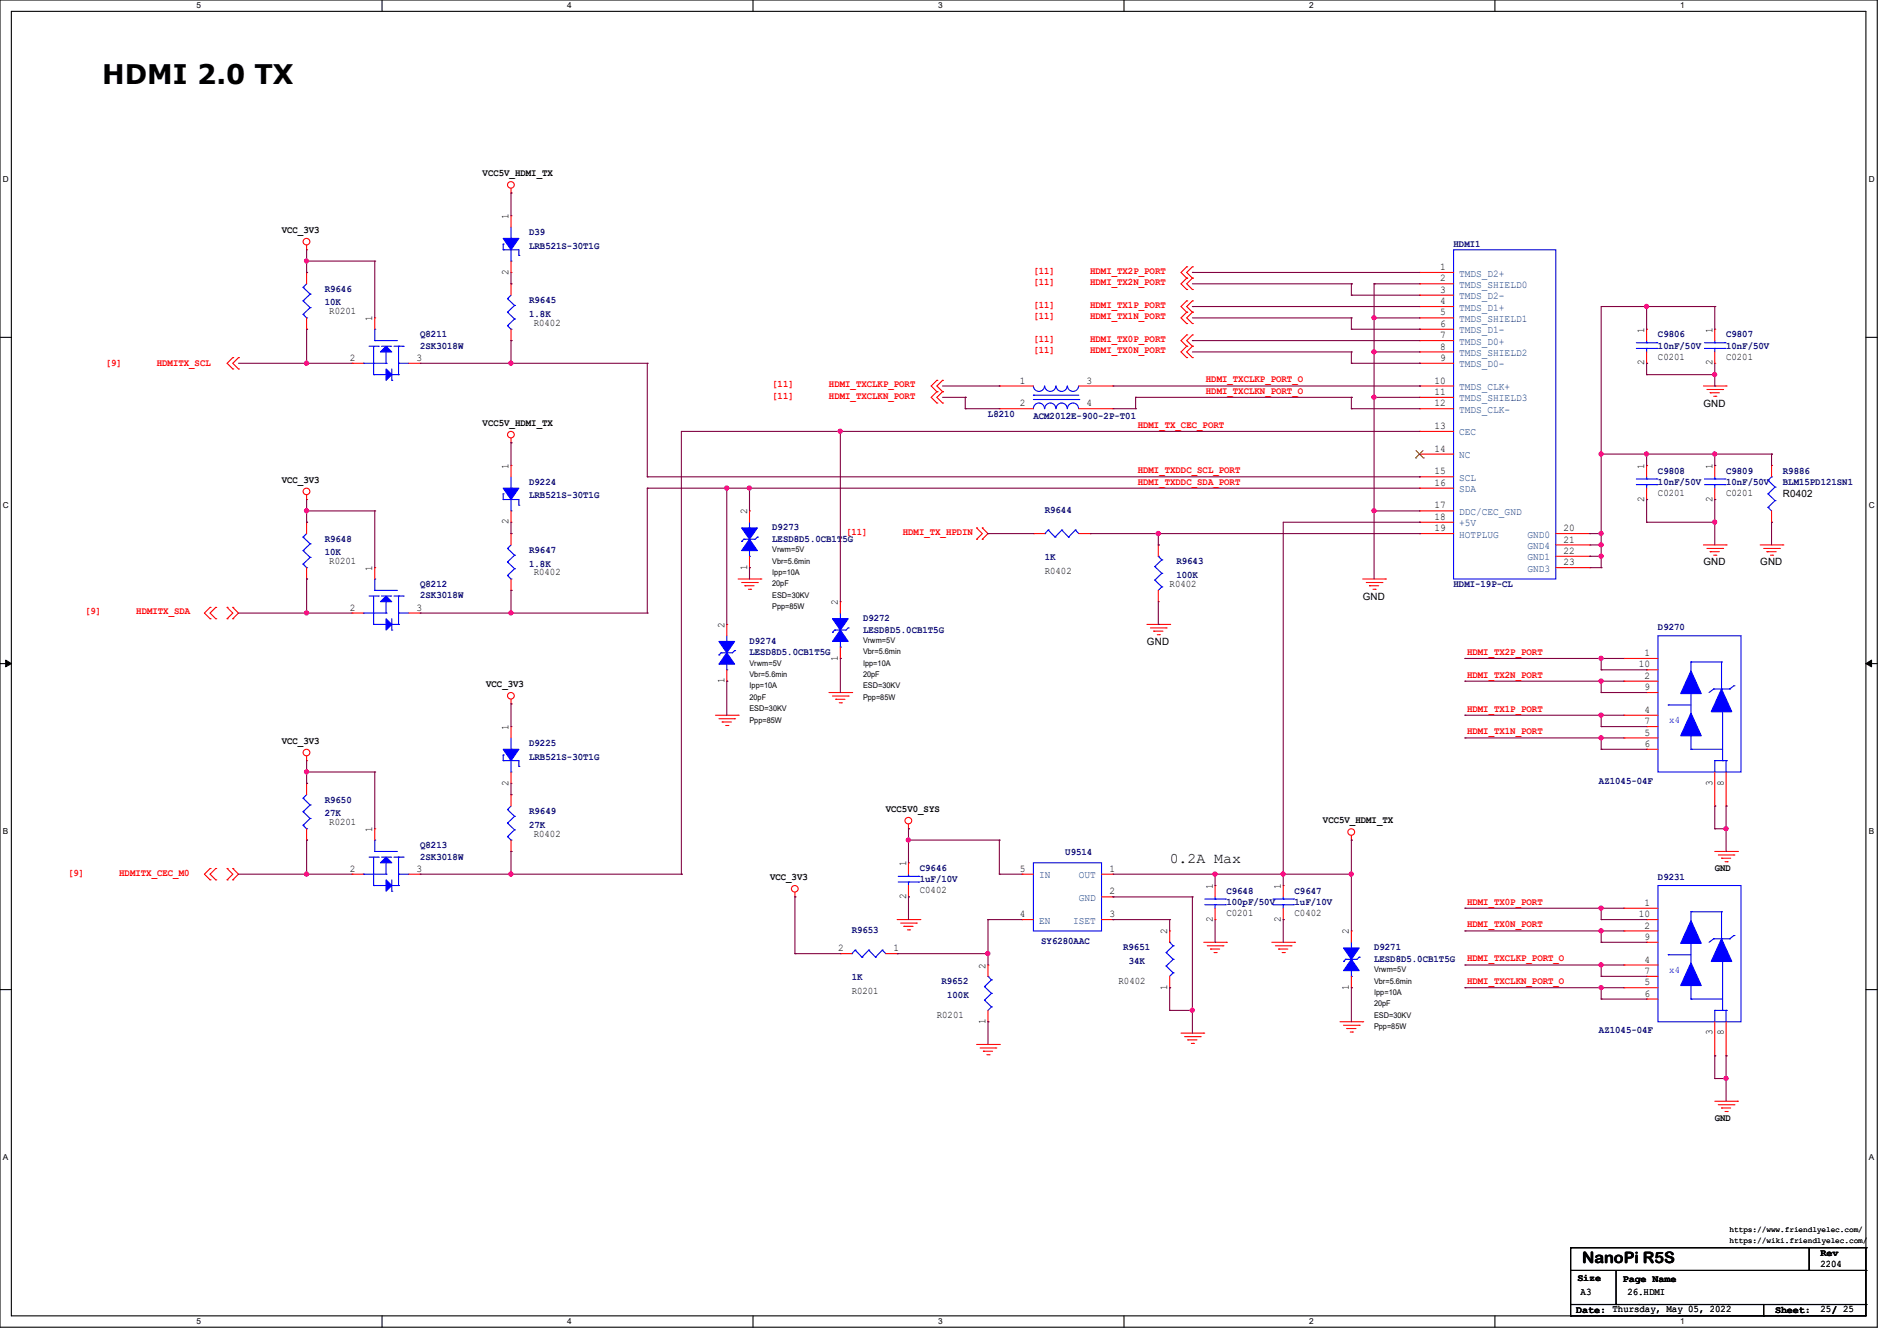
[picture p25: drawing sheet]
<svg xmlns="http://www.w3.org/2000/svg" width="297mm" height="210mm" viewBox="0 0 297 210" stroke-linecap="round" stroke-linejoin="round" font-family="sans-serif">
<defs><g id="words">
<text font-size="4.2" x="16" y="13.1">HDMI 2.0 TX</text>
<text font-size="2.5" x="247.7" y="197.7">NanoPi R5S</text>
<text font-size="2.3" x="183.1" y="135.2">0.2A Max</text>
<g font-size="1.6">
<text x="75.6" y="27.6">VCC5V_HDMI_TX</text>
<text x="79.6" y="34.3" transform="rotate(-90 79.6 34.3)">1</text>
<text x="44.1" y="36.5">VCC_3V3</text>
<text x="79.6" y="43" transform="rotate(-90 79.6 43)">2</text>
<text x="225.5" y="42.3">1</text>
<text x="225.5" y="44.1">2</text>
<text x="225.5" y="45.8">3</text>
<text x="225.5" y="47.6">4</text>
<text x="51.6" y="49.2">R0201</text>
<text x="58.3" y="50.3" transform="rotate(-90 58.3 50.3)">1</text>
<text x="83.6" y="51">R0402</text>
<text x="225.5" y="49.4">5</text>
<text x="225.5" y="51.2">6</text>
<text x="225.5" y="53">7</text>
<text x="257.4" y="52.1" transform="rotate(-90 257.4 52.1)">1</text>
<text x="268.1" y="52.1" transform="rotate(-90 268.1 52.1)">1</text>
<text x="54.8" y="56.5">2</text>
<text x="65.2" y="56.5">3</text>
<text x="225.5" y="54.7">8</text>
<text x="225.5" y="56.5">9</text>
<text x="257.4" y="57.2" transform="rotate(-90 257.4 57.2)">2</text>
<text x="259.6" y="56.3">C0201</text>
<text x="268.1" y="57.2" transform="rotate(-90 268.1 57.2)">2</text>
<text x="270.2" y="56.3">C0201</text>
<text x="159.7" y="60.1">1</text>
<text x="159.7" y="63.6">2</text>
<text x="170.1" y="60.1">3</text>
<text x="170.1" y="63.6">4</text>
<text x="224.6" y="60.1">10</text>
<text x="224.6" y="61.8">11</text>
<text x="224.6" y="63.6">12</text>
<text x="266.7" y="63.7">GND</text>
<text x="75.6" y="66.7">VCC5V_HDMI_TX</text>
<text x="224.6" y="67.2">13</text>
<text x="224.6" y="70.7">14</text>
<text x="44.1" y="75.6">VCC_3V3</text>
<text x="79.6" y="73.4" transform="rotate(-90 79.6 73.4)">1</text>
<text x="224.6" y="76.1">16</text>
<text x="224.6" y="74.3">15</text>
<text x="257.4" y="73.4" transform="rotate(-90 257.4 73.4)">1</text>
<text x="259.6" y="77.7">C0201</text>
<text x="268.1" y="73.4" transform="rotate(-90 268.1 73.4)">1</text>
<text x="270.2" y="77.7">C0201</text>
<text x="279.1" y="77.9">R0402</text>
<text x="79.6" y="82.1" transform="rotate(-90 79.6 82.1)">2</text>
<text x="117" y="80.6" transform="rotate(-90 117 80.6)">2</text>
<text x="224.6" y="83.2">19</text>
<text x="224.6" y="81.4">18</text>
<text x="224.6" y="79.6">17</text>
<text x="244.8" y="83.2">20</text>
<text x="257.4" y="78.6" transform="rotate(-90 257.4 78.6)">2</text>
<text x="268.1" y="78.6" transform="rotate(-90 268.1 78.6)">2</text>
<text x="51.6" y="88.3">R0201</text>
<text x="58.3" y="89.5" transform="rotate(-90 58.3 89.5)">1</text>
<text x="117" y="89.2" transform="rotate(-90 117 89.2)">1</text>
<text x="163.6" y="90">R0402</text>
<text x="244.8" y="85">21</text>
<text x="244.8" y="88.5">23</text>
<text x="244.8" y="86.7">22</text>
<text x="266.7" y="88.6">GND</text>
<text x="275.6" y="88.6">GND</text>
<text x="54.8" y="95.6">2</text>
<text x="65.2" y="95.6">3</text>
<text x="83.6" y="90.1">R0402</text>
<text x="131.2" y="94.8" transform="rotate(-90 131.2 94.8)">2</text>
<text x="183.1" y="91.9">R0402</text>
<text x="213.4" y="93.9">GND</text>
<text x="113.4" y="98.3" transform="rotate(-90 113.4 98.3)">2</text>
<text x="179.6" y="101">GND</text>
<text x="76.1" y="107.6">VCC_3V3</text>
<text x="113.4" y="107" transform="rotate(-90 113.4 107)">1</text>
<text x="131.2" y="103.5" transform="rotate(-90 131.2 103.5)">1</text>
<text x="256.6" y="104.5">10</text>
<text x="257.5" y="102.7">1</text>
<text x="257.5" y="106.3">2</text>
<text x="257.5" y="111.6">4</text>
<text x="257.5" y="113.4">7</text>
<text x="257.5" y="108.1">9</text>
<text x="44.1" y="116.5">VCC_3V3</text>
<text x="79.6" y="114.3" transform="rotate(-90 79.6 114.3)">1</text>
<text x="257.5" y="115.2">5</text>
<text x="257.5" y="117">6</text>
<text x="79.6" y="123" transform="rotate(-90 79.6 123)">2</text>
<text x="268.1" y="123" transform="rotate(-90 268.1 123)">3</text>
<text x="269.9" y="123" transform="rotate(-90 269.9 123)">8</text>
<text x="51.6" y="129.2">R0201</text>
<text x="58.3" y="130.3" transform="rotate(-90 58.3 130.3)">1</text>
<text x="83.6" y="131">R0402</text>
<text x="138.7" y="127.2">VCC5V0_SYS</text>
<text x="207.1" y="128.9">VCC5V_HDMI_TX</text>
<text x="54.8" y="136.5">2</text>
<text x="65.2" y="136.5">3</text>
<text x="120.6" y="137.8">VCC_3V3</text>
<text x="141.9" y="135.7" transform="rotate(-90 141.9 135.7)">1</text>
<text x="159.7" y="136.5">5</text>
<text x="173.7" y="136.5">1</text>
<text x="268.5" y="136.4">GND</text>
<text x="141.9" y="140.8" transform="rotate(-90 141.9 140.8)">2</text>
<text x="144" y="139.9">C0402</text>
<text x="159.7" y="143.6">4</text>
<text x="173.7" y="140.1">2</text>
<text x="173.7" y="143.6">3</text>
<text x="189.9" y="139.2" transform="rotate(-90 189.9 139.2)">1</text>
<text x="192" y="143.5">C0201</text>
<text x="200.5" y="139.2" transform="rotate(-90 200.5 139.2)">1</text>
<text x="202.7" y="143.5">C0402</text>
<text x="256.6" y="143.6">10</text>
<text x="257.5" y="141.9">1</text>
<text x="131.2" y="149">2</text>
<text x="139.9" y="149">1</text>
<text x="182.8" y="146.3" transform="rotate(-90 182.8 146.3)">2</text>
<text x="189.9" y="144.4" transform="rotate(-90 189.9 144.4)">2</text>
<text x="200.5" y="144.4" transform="rotate(-90 200.5 144.4)">2</text>
<text x="211.2" y="146.3" transform="rotate(-90 211.2 146.3)">2</text>
<text x="257.5" y="145.4">2</text>
<text x="257.5" y="147.2">9</text>
<text x="133.3" y="155.7">R0201</text>
<text x="154.3" y="151.7" transform="rotate(-90 154.3 151.7)">2</text>
<text x="175.1" y="154.1">R0402</text>
<text x="182.8" y="155" transform="rotate(-90 182.8 155)">1</text>
<text x="211.2" y="155" transform="rotate(-90 211.2 155)">1</text>
<text x="257.5" y="150.8">4</text>
<text x="257.5" y="154.3">5</text>
<text x="257.5" y="152.5">7</text>
<text x="146.7" y="159.5">R0201</text>
<text x="154.3" y="160.4" transform="rotate(-90 154.3 160.4)">1</text>
<text x="257.5" y="156.1">6</text>
<text x="268.1" y="162.1" transform="rotate(-90 268.1 162.1)">3</text>
<text x="269.9" y="162.1" transform="rotate(-90 269.9 162.1)">8</text>
<text x="268.5" y="175.5">GND</text>
<text x="285" y="196.7">Rev</text>
<text x="247" y="200.6">Size</text>
<text x="247.5" y="202.9">A3</text>
<text x="254.1" y="200.7">Page Name</text>
<text x="254.8" y="202.9">26.HDMI</text>
<text x="285" y="198.4">2204</text>
<text x="246.8" y="205.6">Date: Thursday, May 05, 2022</text>
<text x="277.9" y="205.6">Sheet:</text>
<text x="285" y="205.5">25/ 25</text>
</g>
<g font-size="1.6" fill="#000080">
<text x="82.8" y="36.8">D39</text>
<text x="82.8" y="38.9">LRB521S-30T1G</text>
<text x="227.6" y="38.6">HDMI1</text>
<text x="50.8" y="45.7">R9646</text>
<text x="50.8" y="47.8">10K</text>
<text x="82.8" y="47.5">R9645</text>
<text x="65.8" y="52.8">Q8211</text>
<text x="82.8" y="49.6">1.8K</text>
<text x="259.6" y="52.8">C9806</text>
<text x="270.2" y="52.8">C9807</text>
<text x="65.8" y="54.6">2SK3018W</text>
<text x="259.6" y="54.6">10nF/50V</text>
<text x="270.2" y="54.6">10nF/50V</text>
<text x="154.7" y="65.3">L8210</text>
<text x="161.8" y="65.6">ACM2012E-900-2P-T01</text>
<text x="82.8" y="75.9">D9224</text>
<text x="259.6" y="74.2">C9808</text>
<text x="259.6" y="75.9">10nF/50V</text>
<text x="270.2" y="74.2">C9809</text>
<text x="270.2" y="75.9">10nF/50V</text>
<text x="279.1" y="74.2">R9886</text>
<text x="279.1" y="75.9">BLM15PD121SN1</text>
<text x="82.8" y="78.1">LRB521S-30T1G</text>
<text x="120.9" y="83.1">D9273</text>
<text x="163.6" y="80.4">R9644</text>
<text x="50.8" y="84.8">R9648</text>
<text x="50.8" y="87">10K</text>
<text x="82.8" y="86.6">R9647</text>
<text x="82.8" y="88.7">1.8K</text>
<text x="120.9" y="84.8">LESD8D5.0CB1T5G</text>
<text x="163.6" y="87.7">1K</text>
<text x="184.2" y="88.4">R9643</text>
<text x="65.8" y="91.9">Q8212</text>
<text x="65.8" y="93.7">2SK3018W</text>
<text x="184.2" y="90.5">100K</text>
<text x="227.6" y="91.9">HDMI-19P-CL</text>
<text x="117.3" y="100.8">D9274</text>
<text x="135.1" y="97.3">D9272</text>
<text x="135.1" y="99.1">LESD8D5.0CB1T5G</text>
<text x="259.6" y="98.7">D9270</text>
<text x="117.3" y="102.6">LESD8D5.0CB1T5G</text>
<text x="82.8" y="116.8">D9225</text>
<text x="82.8" y="119">LRB521S-30T1G</text>
<text x="50.8" y="125.7">R9650</text>
<text x="250.4" y="122.7">AZ1045-04F</text>
<text x="50.8" y="127.8">27K</text>
<text x="82.8" y="127.5">R9649</text>
<text x="82.8" y="129.6">27K</text>
<text x="65.8" y="132.8">Q8213</text>
<text x="65.8" y="134.6">2SK3018W</text>
<text x="144" y="136.4">C9646</text>
<text x="166.8" y="133.9">U9514</text>
<text x="259.6" y="137.8">D9231</text>
<text x="144" y="138.2">1uF/10V</text>
<text x="192" y="140">C9648</text>
<text x="192" y="141.7">100pF/50V</text>
<text x="202.7" y="140">C9647</text>
<text x="202.7" y="141.7">1uF/10V</text>
<text x="133.3" y="146.2">R9653</text>
<text x="163" y="147.8">SY6280AAC</text>
<text x="175.8" y="148.8">R9651</text>
<text x="215.1" y="148.8">D9271</text>
<text x="133.3" y="153.5">1K</text>
<text x="147.4" y="154.2">R9652</text>
<text x="176.7" y="151">34K</text>
<text x="215.1" y="150.6">LESD8D5.0CB1T5G</text>
<text x="148.3" y="156.3">100K</text>
<text x="250.4" y="161.8">AZ1045-04F</text>
</g>
<g font-size="1.6" fill="#f00">
<text x="161.8" y="42.9">[11]</text>
<text x="161.8" y="44.7">[11]</text>
<text x="170.7" y="42.9">HDMI_TX2P_PORT</text>
<text x="170.7" y="44.7">HDMI_TX2N_PORT</text>
<text x="161.8" y="50">[11]</text>
<text x="161.8" y="53.5">[11]</text>
<text x="161.8" y="48.2">[11]</text>
<text x="170.7" y="50">HDMI_TX1N_PORT</text>
<text x="170.7" y="53.5">HDMI_TX0P_PORT</text>
<text x="170.7" y="48.2">HDMI_TX1P_PORT</text>
<text x="16.6" y="57.3">[9]</text>
<text x="24.6" y="57.3">HDMITX_SCL</text>
<text x="161.8" y="55.3">[11]</text>
<text x="170.7" y="55.3">HDMI_TX0N_PORT</text>
<text x="188.8" y="59.9">HDMI_TXCLKP_PORT_O</text>
<text x="120.9" y="62.4">[11]</text>
<text x="120.9" y="60.7">[11]</text>
<text x="129.8" y="62.4">HDMI_TXCLKN_PORT</text>
<text x="129.8" y="60.7">HDMI_TXCLKP_PORT</text>
<text x="188.8" y="61.7">HDMI_TXCLKN_PORT_O</text>
<text x="178.1" y="67">HDMI_TX_CEC_PORT</text>
<text x="178.1" y="74.1">HDMI_TXDDC_SCL_PORT</text>
<text x="178.1" y="75.9">HDMI_TXDDC_SDA_PORT</text>
<text x="132.5" y="83.8">[11]</text>
<text x="141.3" y="83.8">HDMI_TX_HPDIN</text>
<text x="13.3" y="96.2">[9]</text>
<text x="21.3" y="96.2">HDMITX_SDA</text>
<text x="229.7" y="102.6">HDMI_TX2P_PORT</text>
<text x="229.7" y="106.1">HDMI_TX2N_PORT</text>
<text x="229.7" y="111.5">HDMI_TX1P_PORT</text>
<text x="229.7" y="115">HDMI_TX1N_PORT</text>
<text x="10.7" y="137.1">[9]</text>
<text x="18.7" y="137.1">HDMITX_CEC_M0</text>
<text x="229.7" y="141.7">HDMI_TX0P_PORT</text>
<text x="229.7" y="145.2">HDMI_TX0N_PORT</text>
<text x="229.7" y="150.6">HDMI_TXCLKP_PORT_O</text>
<text x="229.7" y="154.1">HDMI_TXCLKN_PORT_O</text>
</g>
<g font-size="1.6" fill="#004080">
<text x="228.5" y="43.3">TMDS_D2+</text>
<text x="228.5" y="45.1">TMDS_SHIELD0</text>
<text x="228.5" y="46.9">TMDS_D2-</text>
<text x="228.5" y="48.6">TMDS_D1+</text>
<text x="228.5" y="50.4">TMDS_SHIELD1</text>
<text x="228.5" y="52.2">TMDS_D1-</text>
<text x="228.5" y="54">TMDS_D0+</text>
<text x="228.5" y="55.8">TMDS_SHIELD2</text>
<text x="228.5" y="57.5">TMDS_D0-</text>
<text x="228.5" y="61.1">TMDS_CLK+</text>
<text x="228.5" y="62.9">TMDS_SHIELD3</text>
<text x="228.5" y="64.6">TMDS_CLK-</text>
<text x="228.5" y="68.2">CEC</text>
<text x="228.5" y="71.8">NC</text>
<text x="228.5" y="77.1">SDA</text>
<text x="228.5" y="75.3">SCL</text>
<text x="228.5" y="82.4">+5V</text>
<text x="228.5" y="80.6">DDC/CEC_GND</text>
<text x="228.5" y="84.2">HOTPLUG</text>
<text x="239.1" y="84.2">GND0</text>
<text x="239.1" y="86">GND4</text>
<text x="239.1" y="89.5">GND3</text>
<text x="239.1" y="87.8">GND1</text>
<text x="162.7" y="137.5">IN</text>
<text x="168.9" y="137.5">OUT</text>
<text x="168.9" y="141.1">GND</text>
<text x="162.7" y="144.7">EN</text>
<text x="168" y="144.7">ISET</text>
</g>
<g font-size="1.6" fill="#00f">
<text x="261.4" y="113.2">x4</text>
<text x="261.4" y="152.4">x4</text>
</g>
<g font-size="1.3">
<text x="30.8" y="1.3">5</text>
<text x="88.8" y="1.3">4</text>
<text x="146.9" y="1.3">3</text>
<text x="205" y="1.3">2</text>
<text x="263.1" y="1.3">1</text>
<text x=".5" y="28.4">D</text>
<text x="292.6" y="28.4">D</text>
<text x=".5" y="79.5">C</text>
<text x="292.6" y="79.5">C</text>
<text x=".5" y="130.6">B</text>
<text x="292.6" y="130.6">B</text>
<text x=".5" y="181.7">A</text>
<text x="292.6" y="181.7">A</text>
<text x="30.8" y="207.4">5</text>
<text x="88.8" y="207.4">4</text>
<text x="146.9" y="207.4">3</text>
<text x="205" y="207.4">2</text>
<text x="263.1" y="207.4">1</text>
</g>
<g font-size="1.2">
<text x="120.9" y="86.5">Vrwm=5V</text>
<text x="120.9" y="88.3">Vbr=5.6min</text>
<text x="120.9" y="90">Ipp=10A</text>
<text x="120.9" y="91.8">20pF</text>
<text x="120.9" y="93.6">ESD=30KV</text>
<text x="120.9" y="95.4">Ppp=85W</text>
<text x="135.1" y="100.7">Vrwm=5V</text>
<text x="117.3" y="104.3">Vrwm=5V</text>
<text x="117.3" y="106">Vbr=5.6min</text>
<text x="117.3" y="107.8">Ipp=10A</text>
<text x="135.1" y="102.5">Vbr=5.6min</text>
<text x="135.1" y="104.3">Ipp=10A</text>
<text x="135.1" y="106">20pF</text>
<text x="135.1" y="107.8">ESD=30KV</text>
<text x="117.3" y="109.6">20pF</text>
<text x="117.3" y="111.4">ESD=30KV</text>
<text x="117.3" y="113.2">Ppp=85W</text>
<text x="135.1" y="109.6">Ppp=85W</text>
<text x="215.1" y="152.3">Vrwm=5V</text>
<text x="215.1" y="154">Vbr=5.6min</text>
<text x="215.1" y="155.8">Ipp=10A</text>
<text x="215.1" y="157.6">20pF</text>
<text x="215.1" y="159.4">ESD=30KV</text>
<text x="215.1" y="161.2">Ppp=85W</text>
<text x="270.8" y="194.6">https://wiki.friendlyelec.com/</text>
<text x="270.8" y="192.9">https://www.friendlyelec.com/</text>
</g>
</g></defs>
<path d="M0 0h293.9v207.9h-293.9zM1.8 1.8h290.3v204.3h-290.3z" fill="none" stroke="#000" stroke-width=".17"/>
<g fill="#fff">
<path d="M30.8 .2h.7v1.4h-.7z"/>
<path d="M30.8 206.2h.7v1.4h-.7z"/>
</g>
<path d="M59.8 0v1.8M59.8 206.1v1.8" fill="none" stroke="#000" stroke-width=".17"/>
<g fill="#fff">
<path d="M88.8 .2h.7v1.4h-.7z"/>
<path d="M88.8 206.2h.7v1.4h-.7z"/>
</g>
<path d="M117.9 0v1.8M117.9 206.1v1.8" fill="none" stroke="#000" stroke-width=".17"/>
<g fill="#fff">
<path d="M146.9 .2h.7v1.4h-.7z"/>
<path d="M146.9 206.2h.7v1.4h-.7z"/>
</g>
<path d="M176 0v1.8M176 206.1v1.8" fill="none" stroke="#000" stroke-width=".17"/>
<g fill="#fff">
<path d="M205 .2h.7v1.4h-.7z"/>
<path d="M205 206.2h.7v1.4h-.7z"/>
</g>
<path d="M234.1 0v1.8M234.1 206.1v1.8" fill="none" stroke="#000" stroke-width=".17"/>
<g fill="#fff">
<path d="M263.1 .2h.6v1.4h-.6z"/>
<path d="M263.1 206.2h.6v1.4h-.6z"/>
<path d="M.5 27.3h.9v1.4h-.9z"/>
<path d="M292.6 27.3h.9v1.4h-.9z"/>
<path d="M.5 78.4h.9v1.4h-.9z"/>
<path d="M292.6 78.4h.9v1.4h-.9z"/>
</g>
<path d="M0 52.8h1.8M292.1 52.8h1.8" fill="none" stroke="#000" stroke-width=".17"/>
<g fill="#fff">
<path d="M.5 129.5h.8v1.4h-.8z"/>
<path d="M292.6 129.5h.8v1.4h-.8z"/>
</g>
<path d="M0 103.9h1.8M292.1 103.9h1.8" fill="none" stroke="#000" stroke-width=".17"/>
<path d="M.9 103.4l.9 .5-.9 .5zM292.1 103.9l.9-.5v1z" fill="#000" stroke="#000" stroke-width=".16"/>
<g fill="#fff">
<path d="M.5 180.5h.8v1.4h-.8z"/>
<path d="M292.6 180.5h.8v1.4h-.8z"/>
</g>
<g fill="none" stroke="#000" stroke-width=".17">
<path d="M0 155h1.8M292.1 155h1.8M245.9 195.4h.1M245.9 199h46.2M245.9 195.4v10.7M245.9 195.4h46.2M253 199v5.3M283.3 199h.1M283.3 195.4v3.6M292.1 199h.1M292.1 195.4h.1M292.1 195.4v10.7h-46.2"/>
<path d="M245.9 206.1h.1M245.9 204.3h46.2M253 204.3h.1M256.6 204.3h.1M276.1 206.1h.1M276.1 204.3v1.8M292.1 204.3h.1"/>
</g>
<g fill="none" stroke="#f00" stroke-width=".17">
<path d="M48 39.1h.1M48 38.4v.7M80 30.2h.1M80 33.8h.1M80 29.5v.7M80 33.8v1.8M36.4 57.8h.1M36.4 56h.1M36.4 56l-.8 .9 .8 .9M37.3 57.8h.1M37.3 56h.1M37.3 56l-.9 .9 .9 .9"/>
<path d="M48 42.7h.1M48 51.6h.1M48 42.7v1.7M48 49.8v1.8M55.1 56.9h.1M55.1 56.9h1.8M58.7 49.8h.1M58.7 49.8v1.8M64 56.9h1.8M65.8 56.9h.1M80 42.7h.1M80 44.4h.1"/>
<path d="M80 53.3h.1M80 40.9v1.8M80 44.4v1.8M80 51.6v1.7M146.7 59.6h.1M146.7 59.6l-.9 .9 .9 .8M147.6 59.6h.1M147.6 59.6l-.9 .9 .9 .8M185.8 50.7h.1M185.8 48.9h.1M185.8 43.6h.1M185.8 41.8h.1"/>
<path d="M185.8 45.3h.1M185.8 54.2h.1M185.8 52.5h.1M185.8 56h.1M185.8 47.1h.1M185.8 48.9l-.9 .9 .9 .9M185.8 41.8l-.9 .9 .9 .9M185.8 43.6l-.9 .8 .9 .9M185.8 52.5l-.9 .8 .9 .9M185.8 54.2l-.9 .9 .9 .9M185.8 47.1l-.9 .9 .9 .9M186.7 50.7h.1"/>
<path d="M186.7 48.9h.1M186.7 43.6h.1M186.7 41.8h.1M186.7 45.3h.1M186.7 54.2h.1M186.7 52.5h.1M186.7 56h.1M186.7 47.1h.1M186.7 48.9l-.9 .9 .9 .9M186.7 41.8l-.9 .9 .9 .9M186.7 43.6l-.9 .8 .9 .9M186.7 52.5l-.9 .8 .9 .9"/>
<path d="M186.7 54.2l-.9 .9 .9 .9M186.7 47.1l-.9 .9 .9 .9M222.2 42.7h.1M222.2 44.4h.1M222.2 46.2h.1M222.2 48h.1M222.2 49.8h.1M222.2 51.6h.1M222.2 53.3h.1M222.2 55.1h.1M222.2 56.9h.1M222.2 42.7h5.4"/>
<path d="M222.2 44.4h5.4M222.2 46.2h5.4M222.2 48h5.4M222.2 49.8h5.4M222.2 51.6h5.4M222.2 53.3h5.4M222.2 55.1h5.4M222.2 56.9h5.4M257.8 51.6h.1M257.8 56.9h.1M257.8 51.6v1.7M257.8 55.1v1.8"/>
<path d="M268.5 51.6h.1M268.5 56.9h.1M268.5 51.6v1.7M268.5 55.1v1.8M48 78.2h.1M48 77.5v.7M80 69.3h.1M80 72.9h.1M80 68.6v.7M80 72.9v1.8M146.7 63.1h.1M146.7 61.3h.1"/>
<path d="M146.7 61.3l-.9 .9 .9 .9M147.6 63.1h.1M147.6 61.3h.1M147.6 61.3l-.9 .9 .9 .9M156.5 60.5h.1M156.5 64h.1M156.5 60.5h5.3M156.5 64h5.3M168.9 60.5h5.3M168.9 64h5.3M174.2 60.5h.1M174.2 64h.1"/>
<path d="M222.2 76.5h.1M222.2 74.7h.1M222.2 60.5h.1M222.2 62.2h.1M222.2 67.6h.1M222.2 71.1h.1M222.2 64h.1M222.2 60.5h5.4M222.2 76.5h5.4M222.2 74.7h5.4M222.2 62.2h5.4M222.2 67.6h5.4"/>
<path d="M222.2 71.1h5.4M222.2 64h5.4M257.8 72.9h.1M257.8 78.2h.1M257.8 72.9v1.8M257.8 76.5v1.7M266.7 60.5h3.6M267.3 61h2.4M267.8 61.5h.1M267.8 61.5h1.4M268.3 62.1h.3M268.5 72.9h.1"/>
<path d="M268.5 78.2h.1M268.5 72.9v1.8M268.5 76.5v1.7M268.6 62.1h.1M269.7 61h.1M270.3 60.5h.1M277.4 72.9h.1M277.4 72.9v1.8M32.9 96.9h.1M32.9 95.1h.1M32.9 95.1l-.9 .9 .9 .9M33.8 96.9h.1"/>
<path d="M33.8 95.1h.1M33.8 95.1l-.9 .9 .9 .9M35.6 96.9h.1M35.6 95.1h.1M35.6 95.1l.8 .9-.8 .9M36.4 95.1h.1M36.4 96.9h.1M36.4 95.1l.9 .9-.9 .9M48 81.8h.1M48 90.7h.1M48 81.8v1.8M48 88.9v1.8"/>
<path d="M55.1 96h.1M55.1 96h1.8M58.7 88.9h.1M58.7 88.9v1.8M64 96h1.8M65.8 96h.1M80 81.8h.1M80 83.6h.1M80 92.5h.1M80 80v1.8M80 83.6v1.7M80 90.7v1.8"/>
<path d="M113.8 97.8h.1M113.8 97.8v1.8M115.6 90.7h3.5M116.1 91.2h2.5M116.6 91.7h.1M116.6 91.7h1.5M117.2 92.3h.3M117.3 88.9h.1M117.3 80h.1M117.3 80v1.8M117.3 87.1v1.8M117.5 92.3h.1"/>
<path d="M118.6 91.2h.1M119.1 90.7h.1M131.6 94.2h.1M131.6 94.2v1.8M152.9 84.5h.1M152.9 82.7h.1M152.9 82.7l.9 .9-.9 .9M153.8 82.7h.1M153.8 84.5h.1M153.8 82.7l.9 .9-.9 .9M161.8 83.6h.1M161.8 83.6h1.8"/>
<path d="M168.9 83.6h1.8M170.7 83.6h.1M179.6 97.8h3.5M180.1 98.3h2.5M180.6 98.8h.1M180.6 98.8h1.5M181.2 99.4h.3M181.4 94.2h.1M181.4 85.3h.1M181.4 85.3v1.8M181.4 92.5v1.7M181.5 99.4h.1"/>
<path d="M182.6 98.3h.1M183.1 97.8h.1M213.4 90.7h3.5M213.9 91.2h2.5M214.4 91.7h.1M214.4 91.7h1.5M215 92.3h.3M215.3 92.3h.1M216.4 91.2h.1M216.9 90.7h.1M222.2 83.6h.1M222.2 81.8h.1"/>
<path d="M222.2 80h.1M222.2 83.6h5.4M222.2 81.8h5.4M222.2 80h5.4M243.6 85.3h5.3M243.6 83.6h5.3M243.6 88.9h5.3M243.6 87.1h5.3M248.9 83.6h.1M248.9 85.3h.1M248.9 88.9h.1M248.9 87.1h.1"/>
<path d="M266.7 85.3h3.6M267.3 85.9h2.4M267.8 86.4h.1M267.8 86.4h1.4M268.3 87h.3M268.6 87h.1M269.7 85.9h.1M270.3 85.3h.1M275.6 85.3h3.5M276.1 85.9h2.5M276.6 86.4h.1M276.6 86.4h1.5"/>
<path d="M277.2 87h.3M277.4 81.8h.1M277.4 80v1.8M277.5 87h.1M278.6 85.9h.1M279.1 85.3h.1M48 119.1h.1M48 118.4v.7M80 110.2h.1M80 113.8h.1M80 109.5v.7M80 113.8v1.8"/>
<path d="M112 112h3.6M112.6 112.6h2.4M113.1 113.1h.1M113.1 113.1h1.4M113.6 113.6h.4M113.8 106.7h.1M113.8 104.9v1.8M114 113.6h.1M115 112.6h.1M115.6 112h.1M129.8 108.5h3.5M130.3 109h2.5"/>
<path d="M130.9 109.5h.1M130.9 109.5h1.4M131.4 110.1h.3M131.6 103.1h.1M131.6 101.3v1.8M131.7 110.1h.1M132.8 109h.1M133.3 108.5h.1M254.3 103.1h.1M254.3 106.7h.1M254.3 112h.1M254.3 115.6h.1"/>
<path d="M254.3 112h5.3M254.3 103.1h5.3M254.3 106.7h5.3M254.3 115.6h5.3M257.8 117.3h.1M257.8 113.8h.1M257.8 108.5h.1M257.8 104.9h.1M257.8 108.5h1.8M257.8 117.3h1.8M257.8 113.8h1.8M257.8 104.9h1.8"/>
<path d="M32.9 137.8h.1M32.9 136h.1M32.9 136l-.9 .9 .9 .9M33.8 137.8h.1M33.8 136h.1M33.8 136l-.9 .9 .9 .9M35.6 137.8h.1M35.6 136h.1M35.6 136l.8 .9-.8 .9M36.4 136h.1M36.4 137.8h.1M36.4 136l.9 .9-.9 .9"/>
<path d="M48 122.7h.1M48 131.6h.1M48 122.7v1.8M48 129.8v1.8M55.1 136.9h.1M55.1 136.9h1.8M58.7 129.8h.1M58.7 129.8v1.8M64 136.9h1.8M65.8 136.9h.1M80 122.7h.1M80 124.5h.1"/>
<path d="M80 133.3h.1M80 120.9v1.8M80 124.5v1.7M80 131.6v1.7M124.5 139.7v.8M142.2 129.8h.1M142.2 135.1h.1M142.2 129.1v.7M142.2 135.1v1.8M142.2 138.7v1.8M160 136.9h.1M160 136.9h1.8"/>
<path d="M172.5 136.9h1.7M174.2 136.9h.1M190.2 138.7h.1M190.2 138.7v1.8M200.9 138.7h.1M200.9 138.7v1.8M211.6 131.6h.1M211.6 130.9v.7M268.5 126.2h.1M268.5 133.3h3.5M268.5 120.9v5.3M269 133.9h2.5"/>
<path d="M269.5 134.4h.1M269.5 134.4h1.5M270.1 135h.3M270.3 126.2h.1M270.3 120.9v5.3M270.4 135h.1M271.5 133.9h.1M272 133.3h.1M124.5 140.5h.1M131.6 149.4h.1M131.6 149.4h1.7M138.7 149.4h1.8"/>
<path d="M140.5 149.4h.1M140.5 144h3.5M141 144.6h2.5M141.5 145.1h.1M141.5 145.1h1.5M142.1 145.6h.3M142.2 140.5h.1M142.4 145.6h.1M143.5 144.6h.1M144 144h.1M154.7 151.1h.1M154.7 151.1v1.8"/>
<path d="M154.7 158.2v1.8M160 144h.1M160 144h1.8M172.5 144h1.7M172.5 140.5h1.7M174.2 140.5h.1M174.2 144h.1M183.1 154.7h.1M183.1 145.8h.1M183.1 145.8v1.8M183.1 152.9v1.8M188.5 147.6h3.5"/>
<path d="M189 148.1h2.5M189.5 148.6h.1M189.5 148.6h1.5M190.1 149.2h.3M190.2 144h.1M190.2 142.2v1.8M190.4 149.2h.1M191.5 148.1h.1M192 147.6h.1M199.1 147.6h3.6M199.7 148.1h2.4M200.2 148.6h.1"/>
<path d="M200.2 148.6h1.4M200.7 149.2h.4M200.9 144h.1M200.9 142.2v1.8M201.1 149.2h.1M202.1 148.1h.1M202.7 147.6h.1M211.6 154.7h.1M211.6 145.8h.1M211.6 145.8v1.8M211.6 152.9v1.8M254.3 142.2h.1"/>
<path d="M254.3 145.8h.1M254.3 151.1h.1M254.3 154.7h.1M254.3 142.2h5.3M254.3 145.8h5.3M254.3 151.1h5.3M254.3 154.7h5.3M257.8 156.5h.1M257.8 152.9h.1M257.8 147.6h.1M257.8 144h.1M257.8 144h1.8"/>
<path d="M257.8 147.6h1.8M257.8 156.5h1.8M257.8 152.9h1.8M152.9 163.6h3.6M153.5 164.1h2.4M154 164.6h.1M154 164.6h1.4M154.5 165.2h.4M154.7 160h.1M154.9 165.2h.1M155.9 164.1h.1M156.5 163.6h.1"/>
<path d="M184.9 161.8h3.6M185.5 162.3h2.4M186 162.9h.1M186 162.9h1.4M186.5 163.4h.4M186.9 163.4h.1M187.9 162.3h.1M188.5 161.8h.1M209.8 160h3.6M210.4 160.6h2.4M210.9 161.1h.1M210.9 161.1h1.4"/>
<path d="M211.4 161.6h.4M211.8 161.6h.1M212.8 160.6h.1M213.4 160h.1M268.5 165.4h.1M268.5 172.5h3.5M268.5 160v5.4M269 173h2.5M269.5 173.5h.1M269.5 173.5h1.5M270.1 174.1h.3M270.3 165.4h.1"/>
<path d="M270.3 160v5.4M270.4 174.1h.1M271.5 173h.1M272 172.5h.1"/>
<circle cx="48" cy="37.8" r=".52"/>
<circle cx="80" cy="29" r=".52"/>
<circle cx="48" cy="77" r=".52"/>
<circle cx="80" cy="68.1" r=".52"/>
<circle cx="48" cy="117.9" r=".52"/>
<circle cx="80" cy="109" r=".52"/>
<circle cx="124.4" cy="139.2" r=".52"/>
<circle cx="142.2" cy="128.5" r=".52"/>
<circle cx="211.6" cy="130.3" r=".52"/>
</g>
<g fill="none" stroke="#00f" stroke-width=".17">
<path d="M78.8 39.1h.1M78.8 38.2h.1M78.8 39.1h2.4v.9M78.8 38.2v.9M80 37.3h.1M80 35.6v1.7M80 39.1v1.8M227.6 39.1h16v51.6h-16zM47.5 45h.1M47.5 47.1h.1M47.5 49.2h.1M47.5 45l1.1 1.1"/>
<path d="M47.5 47.1l1.1 1.1M47.5 49.2l.5 .6M48 49.8h.1M48 44.4l-.5 .6M48.6 46.1h.1M48.6 48.2h.1M48.6 46.1l-1.1 1M48.6 48.2l-1.1 1M56.9 56.9h.1M56.9 56.9h3.6M57.8 54.2h1.4M58.5 58.7h.1"/>
<path d="M58.5 54.2v4.5M58.5 58.7h2M58.7 53.3h.1M58.7 51.6h.1M58.7 51.6v1.7M58.7 53.3h3.5M59.2 54.2h.1M59.7 54.2h1.5M60.5 58.7h.1M60.5 56.9h.1M60.5 55.1v1.8M61.2 54.2h.1"/>
<path d="M61.3 59.6h.1M61.3 57.8v1.8M61.3 58.7h1.1M61.7 54.2h1.4M62.4 58.7h.1M62.4 54.2h.1M62.4 56.9h.1M62.4 54.2v4.5M62.4 56.9h1.6M63.1 54.2h.1M79.5 46.8h.1M79.5 48.9h.1"/>
<path d="M79.5 51h.1M79.5 46.8l1.1 1M79.5 48.9l1.1 1.1M79.5 51l.5 .6M80 40.9h.1M80 51.6h.1M80 46.2l-.5 .6M80.6 47.8h.1M80.6 50h.1M80.6 47.8l-1.1 1.1M80.6 50l-1.1 1M81.2 40h.1"/>
<path d="M256.2 54.6h3.2M256.2 53.7h3.2M257.8 53.7h.1M257.8 54.6h.1M257.8 53.3v.4M257.8 54.6v.5M259.4 54.6h.1M259.4 53.7h.1M266.9 54.6h3.2M266.9 53.7h3.2M268.5 53.7h.1M268.5 54.6h.1"/>
<path d="M268.5 53.3v.4M268.5 54.6v.5M270.1 54.6h.1M270.1 53.7h.1M78.8 78.2h.1M78.8 77.3h.1M78.8 78.2h2.4v.9M78.8 77.3v.9M80 76.5h.1M80 74.7v1.8M80 78.2v1.8M81.2 79.1h.1"/>
<path d="M161.8 64a.87 .87 0 0 1 .9-.9 .87 .87 0 0 1 .8 .9M161.8 60.5a.87 .87 0 0 0 .9 .8 .87 .87 0 0 0 .8-.8M161.8 61.9h.1M161.8 62.6h7.1M161.8 61.9h7.1M163.6 64a.87 .87 0 0 1 .8-.9 .87 .87 0 0 1 .9 .9M163.6 60.5a.87 .87 0 0 0 .8 .8 .87 .87 0 0 0 .9-.8M165.4 64a.87 .87 0 0 1 .8-.9 .87 .87 0 0 1 .9 .9M165.4 60.5a.87 .87 0 0 0 .8 .8 .87 .87 0 0 0 .9-.8M167.1 64a.87 .87 0 0 1 .9-.9 .87 .87 0 0 1 .9 .9M167.1 60.5a.87 .87 0 0 0 .9 .8 .87 .87 0 0 0 .9-.8M168.9 62.6h.1"/>
<path d="M256.2 75.9h3.2M256.2 75h3.2M257.8 75h.1M257.8 75.9h.1M257.8 74.7v.3M257.8 75.9v.6M259.4 75.9h.1M259.4 75h.1M266.9 75.9h3.2M266.9 75h3.2M268.5 75h.1M268.5 75.9h.1"/>
<path d="M268.5 74.7v.3M268.5 75.9v.6M270.1 75.9h.1M270.1 75h.1M276.8 79.5h.1M276.8 77.3h.1M276.8 75.2h.1M276.8 79.5l.6 .5M276.8 77.3l1.1 1.1M276.8 75.2l1.1 1.1M277.4 74.7h.1M277.4 74.7l-.6 .5"/>
<path d="M277.9 78.4h.1M277.9 76.3h.1M277.9 78.4l-1.1 1.1M277.9 76.3l-1.1 1M47.5 84.1h.1M47.5 86.2h.1M47.5 88.3h.1M47.5 84.1l1.1 1.1M47.5 86.2l1.1 1.1M47.5 88.3l.5 .6M48 88.9h.1M48 83.6l-.5 .5"/>
<path d="M48.6 85.2h.1M48.6 87.3h.1M48.6 85.2l-1.1 1M48.6 87.3l-1.1 1M56.9 96h.1M56.9 96h3.6M57.8 93.3h1.4M58.5 97.8h.1M58.5 93.3v4.5M58.5 97.8h2M58.7 92.5h.1M58.7 90.7h.1"/>
<path d="M58.7 92.5h3.5M58.7 90.7v1.8M59.2 93.3h.1M59.7 93.3h1.5M60.5 97.8h.1M60.5 96h.1M60.5 94.2v1.8M61.2 93.3h.1M61.3 98.7h.1M61.3 96.9v1.8M61.3 97.8h1.1M61.7 93.3h1.4"/>
<path d="M62.4 97.8h.1M62.4 93.3h.1M62.4 96h.1M62.4 93.3v4.5M62.4 96h1.6M63.1 93.3h.1M79.5 85.9h.1M79.5 88h.1M79.5 90.1h.1M79.5 85.9l1.1 1.1M79.5 88l1.1 1.1M79.5 90.1l.5 .6"/>
<path d="M80 80h.1M80 90.7h.1M80 85.3l-.5 .6M80.6 87h.1M80.6 89.1h.1M80.6 87l-1.1 1M80.6 89.1l-1.1 1M113.8 99.6v1.6M116.1 84.8h.1M116.5 84.5h.1M116.5 84.5l-.4 .3M117.3 83.4h.1"/>
<path d="M117.3 87.1h.1M117.3 81.8v1.6M117.3 85.5v1.6M118.6 84.1h.1M118.6 84.1l-.4 .4h-1.7M130.3 99h.1M130.7 98.7h.1M130.7 98.7l-.4 .3M131.6 97.6h.1M131.6 96v1.6M131.6 99.7v1.6M132.8 98.3h.1"/>
<path d="M132.8 98.3l-.3 .4h-1.8M163.6 83.6h.1M164.1 83h.1M164.1 83l1.1 1.1M164.1 83l-.5 .6M165.2 84.1h.1M166.2 83h.1M166.2 83l1.1 1.1M166.2 83l-1 1.1M167.3 84.1h.1M168.4 83h.1M168.4 83l.5 .6"/>
<path d="M168.4 83l-1.1 1.1M180.8 90.8h.1M180.8 88.7h.1M180.8 90.8l1.1 1.1M180.8 88.7l1.1 1.1M181.4 87.1h.1M181.4 87.1l.5 .6M181.9 91.9h.1M181.9 89.8h.1M181.9 87.7h.1M181.9 91.9l-.5 .6M181.9 89.8l-1.1 1"/>
<path d="M181.9 87.7l-1.1 1M259.6 99.6h13v21.3h-13zM78.8 119.1h.1M78.8 118.2h.1M78.8 119.1h2.4v.9M78.8 118.2v.9M80 117.3h.1M80 115.6v1.7M80 119.1v1.8M112.6 102.6h.1M112.9 102.2h.1M112.9 102.2l-.3 .4"/>
<path d="M113.8 101.2h.1M113.8 104.9h.1M113.8 103.3v1.6M115 101.9h.1M115 101.9l-.3 .3h-1.8M131.6 101.3h.1M261.2 110.4h.1M261.2 110.4h3.6M264.8 108.6h.1M264.8 103.7h.1M264.8 117.3h.1M264.8 115.2h.1"/>
<path d="M264.8 103.7v1.4M264.8 108.6v3.2M264.8 115.2v2.1M264.8 103.7h4.7M264.8 117.3h4.9M268.3 107.9h.1M268.3 107.9h2.5M268.3 107.9l-.7 .6M268.5 119.1h.1M268.5 119.1h1.8M268.5 119.1v1.8M269.5 103.7h.1"/>
<path d="M269.5 107.9h.1M269.5 103.7v4.2M269.7 119.1h.1M269.7 111.5v7.6M270.3 119.1h.1M270.3 119.1v1.8M270.8 107.9h.1M271.5 107.4h.1M271.5 107.4l-.7 .5M47.5 125h.1M47.5 127.1h.1M47.5 129.2h.1"/>
<path d="M47.5 125l1.1 1.1M47.5 127.1l1.1 1.1M47.5 129.2l.5 .6M48 129.8h.1M48 124.5l-.5 .5M48.6 126.1h.1M48.6 128.2h.1M48.6 126.1l-1.1 1M48.6 128.2l-1.1 1M56.9 136.9h.1M56.9 136.9h3.6M57.8 134.2h1.4"/>
<path d="M58.5 138.7h.1M58.5 134.2v4.5M58.5 138.7h2M58.7 133.3h.1M58.7 131.6h.1M58.7 131.6v1.7M58.7 133.3h3.5M59.2 134.2h.1M59.7 134.2h1.5M60.5 138.7h.1M60.5 136.9h.1M60.5 135.1v1.8"/>
<path d="M61.2 134.2h.1M61.3 139.6h.1M61.3 137.8v1.8M61.3 138.7h1.1M61.7 134.2h1.4M62.4 138.7h.1M62.4 134.2h.1M62.4 136.9h.1M62.4 134.2v4.5M62.4 136.9h1.6M63.1 134.2h.1M79.5 126.8h.1"/>
<path d="M79.5 128.9h.1M79.5 131h.1M79.5 126.8l1.1 1M79.5 128.9l1.1 1.1M79.5 131l.5 .6M80 120.9h.1M80 131.6h.1M80 126.2l-.5 .6M80.6 127.8h.1M80.6 130h.1M80.6 127.8l-1.1 1.1M80.6 130l-1.1 1"/>
<path d="M81.2 120h.1M140.6 138.1h3.2M140.6 137.2h3.2M142.2 137.2h.1M142.2 138.1h.1M142.2 136.9v.3M142.2 138.1v.6M143.8 138.1h.1M143.8 137.2h.1M161.8 135.1h10.7v10.7h-10.7zM259.6 138.7h13v21.3h-13zM133.3 149.4h.1"/>
<path d="M133.9 148.8h.1M133.9 148.8l1.1 1.1M133.9 148.8l-.6 .6M135 149.9h.1M136 148.8h.1M136 148.8l1.1 1.1M136 148.8l-1 1.1M137.1 149.9h.1M138.1 148.8h.1M138.1 148.8l.6 .6M138.1 148.8l-1 1.1M154.1 156.6h.1"/>
<path d="M154.1 154.5h.1M154.1 156.6l1.1 1.1M154.1 154.5l1.1 1.1M154.7 152.9h.1M154.7 152.9l.5 .6M155.2 157.7h.1M155.2 155.6h.1M155.2 153.5h.1M155.2 157.7l-.5 .5M155.2 155.6l-1.1 1M155.2 153.5l-1.1 1M182.6 151.3h.1"/>
<path d="M182.6 149.2h.1M182.6 151.3l1.1 1.1M182.6 149.2l1.1 1M183.1 147.6h.1M183.1 147.6l.6 .5M183.7 152.4h.1M183.7 150.2h.1M183.7 148.1h.1M183.7 152.4l-.6 .5M183.7 150.2l-1.1 1.1M183.7 148.1l-1.1 1.1M188.6 141.7h3.3"/>
<path d="M188.6 140.8h3.3M190.2 140.8h.1M190.2 141.7h.1M190.2 140.5v.3M190.2 141.7v.5M191.9 141.7h.1M191.9 140.8h.1M199.3 141.7h3.2M199.3 140.8h3.2M200.9 140.8h.1M200.9 141.7h.1M200.9 140.5v.3"/>
<path d="M200.9 141.7v.5M202.5 141.7h.1M202.5 140.8h.1M210.4 150.6h.1M210.7 150.2h.1M210.7 150.2l-.3 .4M211.6 149.2h.1M211.6 152.9h.1M211.6 147.6v1.6M211.6 151.3v1.6M212.8 149.9h.1M212.8 149.9l-.3 .3h-1.8"/>
<path d="M261.2 149.5h.1M261.2 149.5h3.6M264.8 147.7h.1M264.8 142.8h.1M264.8 156.5h.1M264.8 154.3h.1M264.8 142.8v1.4M264.8 147.7v3.3M264.8 154.3v2.2M264.8 142.8h4.7M264.8 156.5h4.9M268.3 147h.1"/>
<path d="M268.3 147h2.5M268.3 147l-.7 .6M268.5 158.2h.1M268.5 158.2v1.8M268.5 158.2h1.8M269.5 142.8h.1M269.5 147h.1M269.5 142.8v4.2M269.7 158.2h.1M269.7 150.6v7.6M270.3 158.2h.1M270.3 158.2v1.8"/>
<path d="M270.8 147h.1M271.5 146.5h.1M271.5 146.5l-.7 .5"/>
</g>
<g fill="#00f" stroke="#00f" stroke-width=".17">
<path d="M60.5 93.3l.8 .9h-1.7z"/>
<path d="M60.5 96.9l.8 .9-.8 .9z"/>
<path d="M60.5 54.2l.8 .9h-1.7z"/>
<path d="M60.5 57.8l.8 .9-.8 .9z"/>
<path d="M60.5 134.2l.8 .9h-1.7z"/>
<path d="M60.5 137.8l.8 .9-.8 .9z"/>
<path d="M78.8 117.3h2.4l-1.2 1.8z" fill-rule="evenodd"/>
<path d="M116.1 82.7h2.5l-1.3 1.8z" fill-rule="evenodd"/>
<path d="M117.3 84.5l1.3 1.7h-2.5z" fill-rule="evenodd"/>
<path d="M269.5 107.9l1.6 3.6h-3.2z" fill-rule="evenodd"/>
<path d="M264.8 105.1l1.6 3.5h-3.3z" fill-rule="evenodd"/>
<path d="M264.8 111.7l1.6 3.5h-3.3z" fill-rule="evenodd"/>
<path d="M78.8 76.5h2.4l-1.2 1.7z" fill-rule="evenodd"/>
<path d="M78.8 37.3h2.4l-1.2 1.8z" fill-rule="evenodd"/>
<path d="M130.3 96.9h2.5l-1.2 1.8z" fill-rule="evenodd"/>
<path d="M131.6 98.7l1.2 1.8h-2.5z" fill-rule="evenodd"/>
<path d="M112.6 100.5h2.4l-1.2 1.7z" fill-rule="evenodd"/>
<path d="M113.8 102.2l1.2 1.8h-2.4z" fill-rule="evenodd"/>
<path d="M269.5 147l1.6 3.6h-3.2z" fill-rule="evenodd"/>
<path d="M264.8 144.2l1.6 3.5h-3.3z" fill-rule="evenodd"/>
<path d="M264.8 150.8l1.6 3.5h-3.3z" fill-rule="evenodd"/>
<path d="M210.4 148.5h2.4l-1.2 1.7z" fill-rule="evenodd"/>
<path d="M211.6 150.2l1.2 1.8h-2.4z" fill-rule="evenodd"/>
</g>
<path d="M221.7 71.7h.1M221.7 70.6l1.1 1.1M222.8 70.6l-1.1 1.1M222.8 71.7h.1" fill="none" stroke="#804000" stroke-width=".16"/>
<g fill="none" stroke="#800040" stroke-width=".17">
<path d="M48 39.1v3.6M80 30.2h.1M80 30.2v3.6M37.3 56.9h17.8M48 40.9h.1M48 51.6h.1M48 56.9h.1M48 42.7h.1M48 40.9h10.7M48 51.6v5.3M58.7 40.9h.1M58.7 40.9v8.9"/>
<path d="M65.8 56.9h35.5M80 56.9h.1M80 44.4h.1M80 53.3h.1M80 42.7v1.7M80 53.3v3.6M101.3 56.9h.1M101.3 56.9v17.8M186.7 42.7h.1M186.7 48h.1M186.7 53.3h.1M186.7 44.4h24.9"/>
<path d="M186.7 49.8h24.9M186.7 55.1h24.9M186.7 42.7h35.5M186.7 48h35.5M186.7 53.3h35.5M211.6 46.2h.1M211.6 44.4h.1M211.6 51.6h.1M211.6 56.9h.1M211.6 49.8h.1M211.6 55.1h.1M211.6 46.2h10.6"/>
<path d="M211.6 44.4v1.8M211.6 49.8v1.8M211.6 55.1v1.8M211.6 51.6h10.6M211.6 56.9h10.6M215.1 44.4h.1M215.1 49.8h.1M215.1 55.1h.1M215.1 44.4v46.3M215.1 44.4h7.1M215.1 49.8h7.1M215.1 55.1h7.1"/>
<path d="M222.2 51.6h.1M222.2 56.9h.1M257.8 48h.1M257.8 58.7h.1M257.8 56.9h.1M257.8 48v3.6M257.8 56.9v1.8M257.8 58.7h10.7M268.5 48h.1M268.5 58.7h.1M268.5 48h-17.8v40.9M268.5 48v3.6"/>
<path d="M268.5 56.9v3.6M48 78.2v3.6M80 69.3h.1M80 69.3v3.6M101.3 74.7h.1M101.3 76.5h.1M101.3 74.7h120.9M101.3 76.5v19.5M101.3 76.5h120.9M113.8 76.5h.1M113.8 76.5v21.3M117.3 76.5h.1"/>
<path d="M117.3 76.5v3.5M131.6 67.6h.1M131.6 67.6v26.6M147.6 62.2h3.5M147.6 60.5h8.9M151.1 62.2h.1M151.1 64h.1M151.1 64h5.4M151.1 62.2v1.8M156.5 60.5h.1M174.2 64h3.6M174.2 60.5h48"/>
<path d="M177.8 62.2h.1M177.8 64h.1M177.8 62.2h33.8M177.8 62.2v1.8M211.6 64h.1M211.6 62.2h.1M211.6 62.2v1.8M211.6 64h10.6M215.1 62.2h.1M215.1 62.2h7.1M222.2 74.7h.1M222.2 60.5h.1"/>
<path d="M222.2 67.6h-115.5v69.3M250.7 71.1h.1M250.7 71.1h26.7M257.8 78.2h.1M257.8 71.1h.1M257.8 71.1v1.8M257.8 78.2v3.6M268.5 78.2h.1M268.5 72.9h.1M268.5 71.1h.1M268.5 60.5h.1M268.5 71.1v1.8"/>
<path d="M268.5 78.2v7.1M277.4 71.1h.1M277.4 71.1v1.8M37.3 96h17.8M48 81.8h.1M48 80h.1M48 90.7h.1M48 96h.1M48 80h10.7M48 90.7v5.3M58.7 80h.1M58.7 80v8.9"/>
<path d="M65.8 96h35.5M80 96h.1M80 83.6h.1M80 92.5h.1M80 81.8v1.8M80 92.5v3.5M101.3 96h.1M117.3 88.9h.1M117.3 88.9v1.8M154.7 83.6h.1M154.7 83.6h7.1M170.7 83.6h.1"/>
<path d="M170.7 83.6h51.5M181.4 85.3h.1M181.4 97.8h.1M181.4 83.6v1.7M181.4 94.2v3.6M215.1 80h.1M215.1 80h7.1M222.2 83.6h.1M222.2 81.8h.1M222.2 81.8h-21.3v56.9M248.9 87.1h.1M248.9 83.6h1.8"/>
<path d="M248.9 87.1h1.8M248.9 88.9h1.8M248.9 85.3h1.8M250.7 88.9h.1M250.7 87.1h.1M250.7 85.3h.1M250.7 83.6h.1M257.8 81.8h.1M257.8 81.8h10.7M268.5 81.8h.1M277.4 81.8h.1M277.4 81.8v3.5"/>
<path d="M48 119.1v3.6M80 110.2h.1M80 110.2v3.6M113.8 106.7h.1M113.8 106.7v5.3M131.6 103.1h.1M131.6 103.1v5.4M229.4 103.1h.1M229.4 106.7h.1M229.4 115.6h.1M229.4 112h.1M229.4 103.1h24.9"/>
<path d="M229.4 106.7h24.9M229.4 115.6h24.9M229.4 112h24.9M250.7 108.5h.1M250.7 106.7h.1M250.7 104.9h.1M250.7 103.1h.1M250.7 115.6h.1M250.7 113.8h.1M250.7 112h.1M250.7 117.3h.1M250.7 108.5h7.1"/>
<path d="M250.7 103.1v1.8M250.7 106.7v1.8M250.7 112v1.8M250.7 115.6v1.7M250.7 104.9h7.1M250.7 113.8h7.1M250.7 117.3h7.1M37.3 136.9h17.8M48 136.9h.1M48 122.7h.1M48 120.9h.1M48 131.6h.1"/>
<path d="M48 131.6v5.3M48 120.9h10.7M58.7 120.9h.1M58.7 120.9v8.9M65.8 136.9h40.9M80 133.3h.1M80 136.9h.1M80 124.5h.1M80 122.7v1.8M80 133.3v3.6M106.7 136.9h.1M142.2 129.8h.1"/>
<path d="M142.2 131.6h.1M142.2 129.8v5.3M142.2 131.6h14.3M156.5 136.9h.1M156.5 131.6h.1M156.5 136.9h3.5M156.5 131.6v5.3M174.2 136.9h37.4M190.2 136.9h.1M190.2 136.9v1.8M200.9 136.9h.1M211.6 131.6h.1"/>
<path d="M211.6 136.9h.1M211.6 131.6v14.2M268.5 129.8h.1M268.5 126.2h.1M268.5 129.8h1.8M268.5 126.2v3.6M270.3 129.8h.1M270.3 126.2h.1M270.3 126.2v7.1M124.5 149.4h.1M124.5 140.5h.1M124.5 149.4h7.1"/>
<path d="M124.5 140.5v8.9M140.5 149.4h.1M140.5 149.4h14.2M142.2 140.5h.1M142.2 140.5v3.5M154.7 149.4h.1M154.7 144h.1M154.7 144h5.3M154.7 144v7.1M174.2 140.5h.1M174.2 144h.1M174.2 140.5h12.5"/>
<path d="M174.2 144h8.9M183.1 158.2h.1M183.1 144h.1M183.1 154.7h.1M183.1 158.2h3.6M183.1 144v1.8M183.1 154.7v3.5M186.7 140.5h.1M186.7 158.2h.1M186.7 140.5v21.3M190.2 147.6h.1M190.2 144v3.6"/>
<path d="M200.9 144h.1M200.9 144v3.6M211.6 154.7h.1M211.6 154.7v5.3M229.4 142.2h.1M229.4 151.1h.1M229.4 145.8h.1M229.4 154.7h.1M229.4 142.2h24.9M229.4 151.1h24.9M229.4 145.8h24.9M229.4 154.7h24.9"/>
<path d="M250.7 142.2h.1M250.7 147.6h.1M250.7 145.8h.1M250.7 144h.1M250.7 156.5h.1M250.7 154.7h.1M250.7 152.9h.1M250.7 151.1h.1M250.7 144h7.1M250.7 142.2v1.8M250.7 145.8v1.8M250.7 151.1v1.8"/>
<path d="M250.7 154.7v1.8M250.7 147.6h7.1M250.7 156.5h7.1M250.7 152.9h7.1M154.7 160h.1M154.7 160v3.6M268.5 165.4h.1M268.5 168.9h.1M268.5 165.4v3.5M268.5 168.9h1.8M270.3 168.9h.1M270.3 165.4h.1"/>
<path d="M270.3 165.4v7.1"/>
</g>
<g fill="#f0f" stroke="#f0f" stroke-width=".17">
<circle cx="215.1" cy="80" r=".32"/>
<circle cx="215.1" cy="49.8" r=".32"/>
<circle cx="215.1" cy="55.1" r=".32"/>
<circle cx="215.1" cy="62.2" r=".32"/>
<circle cx="181.3" cy="83.5" r=".32"/>
<circle cx="80" cy="56.9" r=".32"/>
<circle cx="48" cy="40.9" r=".32"/>
<circle cx="48" cy="56.9" r=".32"/>
<circle cx="80" cy="96" r=".32"/>
<circle cx="48" cy="80" r=".32"/>
<circle cx="48" cy="96" r=".32"/>
<circle cx="80" cy="136.9" r=".32"/>
<circle cx="48" cy="136.9" r=".32"/>
<circle cx="48" cy="120.9" r=".32"/>
<circle cx="186.7" cy="158.2" r=".32"/>
<circle cx="190.2" cy="136.9" r=".32"/>
<circle cx="142.2" cy="131.6" r=".32"/>
<circle cx="154.7" cy="149.3" r=".32"/>
<circle cx="200.9" cy="136.9" r=".32"/>
<circle cx="211.6" cy="136.9" r=".32"/>
<circle cx="113.8" cy="76.4" r=".32"/>
<circle cx="117.3" cy="76.4" r=".32"/>
<circle cx="131.6" cy="67.5" r=".32"/>
<circle cx="250.7" cy="103.1" r=".32"/>
<circle cx="250.7" cy="106.7" r=".32"/>
<circle cx="250.7" cy="115.5" r=".32"/>
<circle cx="250.7" cy="112" r=".32"/>
<circle cx="270.2" cy="129.8" r=".32"/>
<circle cx="250.7" cy="142.2" r=".32"/>
<circle cx="250.7" cy="151.1" r=".32"/>
<circle cx="250.7" cy="145.8" r=".32"/>
<circle cx="250.7" cy="154.7" r=".32"/>
<circle cx="270.2" cy="168.9" r=".32"/>
<circle cx="268.5" cy="81.8" r=".32"/>
<circle cx="250.7" cy="71.1" r=".32"/>
<circle cx="250.7" cy="87.1" r=".32"/>
<circle cx="250.7" cy="85.3" r=".32"/>
<circle cx="257.8" cy="48" r=".32"/>
<circle cx="250.7" cy="83.5" r=".32"/>
<circle cx="257.8" cy="71.1" r=".32"/>
<circle cx="268.5" cy="71.1" r=".32"/>
<circle cx="268.5" cy="58.7" r=".32"/>
</g>
<use href="#words"/>
</svg>
